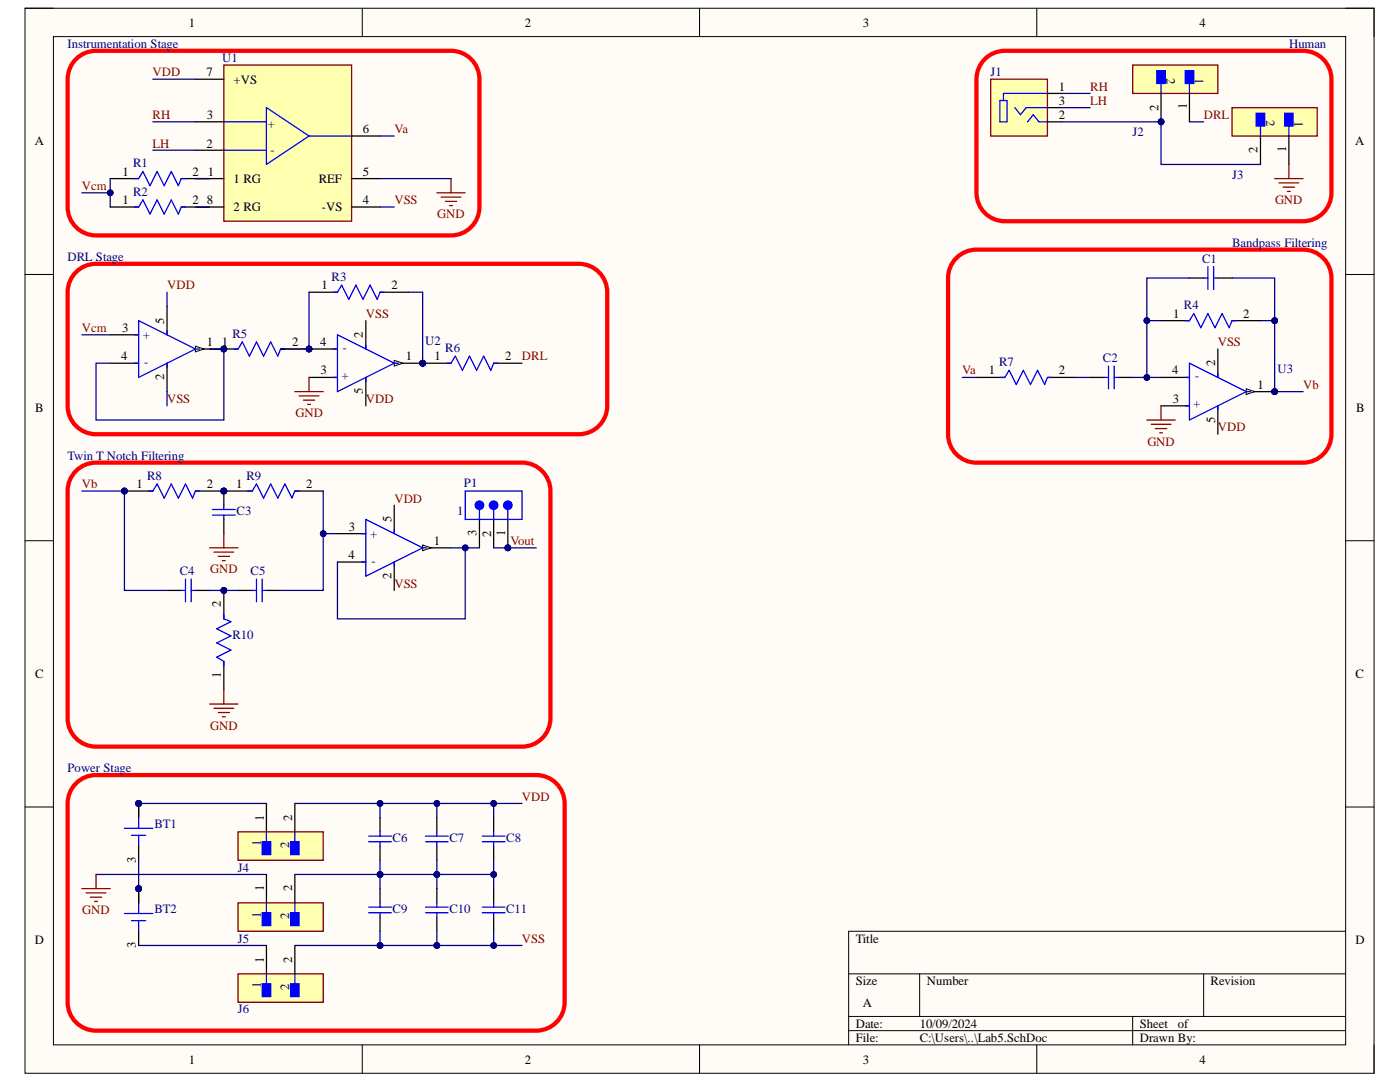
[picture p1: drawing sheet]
<svg xmlns="http://www.w3.org/2000/svg" width="279mm" height="216mm" viewBox="0 0 279 216" stroke-linecap="round" stroke-linejoin="round" font-family="sans-serif">
<defs><g id="words">
<g font-size="2.5">
<text x="37.7" y="5.3">1</text>
<text x="104.8" y="5.3">2</text>
<text x="172.2" y="5.3">3</text>
<text x="239.4" y="5.3">4</text>
<text x="41.2" y="15.2">7</text>
<text x="46.6" y="16.7">+VS</text>
<text x="41.3" y="23.8">3</text>
<text x="211.3" y="18.1">1</text>
<text x="211.3" y="20.9">3</text>
<text x="211.3" y="23.8">2</text>
<text x="231.2" y="22.1" transform="rotate(-90 231.2 22.1)">2</text>
<text x="236.9" y="21.8" transform="rotate(-90 236.9 21.8)">1</text>
<text x="6.9" y="29">A</text>
<text x="41.2" y="29.5">2</text>
<text x="72.4" y="26.6">6</text>
<text x="270.5" y="29">A</text>
<text x="24.5" y="35.1">1</text>
<text x="38.4" y="35.1">2</text>
<text x="41.5" y="35.1">1</text>
<text x="72.4" y="35.1">5</text>
<text x="251" y="30.6" transform="rotate(-90 251 30.6)">2</text>
<text x="256.7" y="30.4" transform="rotate(-90 256.7 30.4)">1</text>
<text x="24.5" y="40.8">1</text>
<text x="38.4" y="40.8">2</text>
<text x="41.3" y="40.8">8</text>
<text x="46.6" y="36.5">1 RG</text>
<text x="63.6" y="36.5">REF</text>
<text x="72.4" y="40.8">4</text>
<text x="46.6" y="42.1">2 RG</text>
<text x="64.2" y="42.1">-VS</text>
<text x="64.1" y="57.7">1</text>
<text x="78.1" y="57.7">2</text>
<text x="32.7" y="64.6" transform="rotate(-90 32.7 64.6)">5</text>
<text x="234.2" y="63.4">1</text>
<text x="248.1" y="63.4">2</text>
<text x="24.2" y="71.9">4</text>
<text x="24.4" y="66.3">3</text>
<text x="41.3" y="69">1</text>
<text x="44.3" y="69">1</text>
<text x="58.3" y="69">2</text>
<text x="63.9" y="69">4</text>
<text x="72.4" y="67.4" transform="rotate(-90 72.4 67.4)">2</text>
<text x="81" y="71.9">1</text>
<text x="86.7" y="71.9">1</text>
<text x="100.8" y="71.9">2</text>
<text x="32.7" y="75.9" transform="rotate(-90 32.7 75.9)">2</text>
<text x="64" y="74.7">3</text>
<text x="197.3" y="74.7">1</text>
<text x="211.3" y="74.7">2</text>
<text x="233.9" y="74.7">4</text>
<text x="242.5" y="73" transform="rotate(-90 242.5 73)">2</text>
<text x="251" y="77.6">1</text>
<text x="7" y="82.2">B</text>
<text x="72.4" y="78.7" transform="rotate(-90 72.4 78.7)">5</text>
<text x="234.1" y="80.4">3</text>
<text x="270.6" y="82.2">B</text>
<text x="242.5" y="84.4" transform="rotate(-90 242.5 84.4)">5</text>
<text x="27.2" y="97.4">1</text>
<text x="41.3" y="97.4">2</text>
<text x="47.1" y="97.4">1</text>
<text x="61.1" y="97.4">2</text>
<text x="69.6" y="105.9">3</text>
<text x="78.1" y="104.2" transform="rotate(-90 78.1 104.2)">5</text>
<text x="95.1" y="107" transform="rotate(-90 95.1 107)">3</text>
<text x="98" y="107.1" transform="rotate(-90 98 107.1)">2</text>
<text x="100.8" y="106.9" transform="rotate(-90 100.8 106.9)">1</text>
<text x="69.6" y="111.6">4</text>
<text x="86.6" y="108.7">1</text>
<text x="78.1" y="115.6" transform="rotate(-90 78.1 115.6)">2</text>
<text x="44.1" y="121.2" transform="rotate(-90 44.1 121.2)">2</text>
<text x="7" y="135.3">C</text>
<text x="44.1" y="135.2" transform="rotate(-90 44.1 135.2)">1</text>
<text x="270.5" y="135.3">C</text>
<text x="52.6" y="163.7" transform="rotate(-90 52.6 163.7)">1</text>
<text x="58.3" y="163.7" transform="rotate(-90 58.3 163.7)">2</text>
<text x="27.1" y="172.2" transform="rotate(-90 27.1 172.2)">3</text>
<text x="52.6" y="177.9" transform="rotate(-90 52.6 177.9)">1</text>
<text x="58.3" y="177.9" transform="rotate(-90 58.3 177.9)">2</text>
<text x="6.9" y="188.4">D</text>
<text x="27.1" y="189.1" transform="rotate(-90 27.1 189.1)">3</text>
<text x="170.8" y="188.1">Title</text>
<text x="270.5" y="188.4">D</text>
<text x="52.6" y="192.1" transform="rotate(-90 52.6 192.1)">1</text>
<text x="58.3" y="192.1" transform="rotate(-90 58.3 192.1)">2</text>
<text x="170.8" y="196.6">Size</text>
<text x="185" y="196.6">Number</text>
<text x="241.6" y="196.6">Revision</text>
<text x="172.2" y="200.9">A</text>
<text x="170.8" y="205.1">Date:</text>
<text x="170.8" y="207.9">File:</text>
<text x="183.5" y="205.1">10/09/2024</text>
<text x="183.5" y="207.9">C:\Users\..\Lab5.SchDoc</text>
<text x="227.5" y="205.1">Sheet</text>
<text x="227.5" y="207.9">Drawn By:</text>
<text x="235.1" y="205.1">of</text>
<text x="37.7" y="212.2">1</text>
<text x="104.8" y="212.2">2</text>
<text x="172.2" y="212.2">3</text>
<text x="239.4" y="212.2">4</text>
</g>
<g font-size="2.5" fill="#000080">
<text x="13.5" y="9.6">Instrumentation Stage</text>
<text x="257.3" y="9.6">Human</text>
<text x="44.3" y="12.4">U1</text>
<text x="197.7" y="15.2">J1</text>
<text x="232.8" y="15.5" transform="rotate(90 232.8 15.5)">2</text>
<text x="238.5" y="15.7" transform="rotate(90 238.5 15.7)">1</text>
<text x="252.7" y="24" transform="rotate(90 252.7 24)">2</text>
<text x="53.5" y="25.5">+</text>
<text x="226" y="27.2">J2</text>
<text x="258.4" y="24.2" transform="rotate(90 258.4 24.2)">1</text>
<text x="26.6" y="33.3">R1</text>
<text x="54" y="30.8">-</text>
<text x="245.9" y="35.6">J3</text>
<text x="26.6" y="39">R2</text>
<text x="13.5" y="52">DRL Stage</text>
<text x="239.9" y="52.4">C1</text>
<text x="245.9" y="49.3">Bandpass Filtering</text>
<text x="66.2" y="56">R3</text>
<text x="236.3" y="61.7">R4</text>
<text x="28.5" y="67.7">+</text>
<text x="46.4" y="67.4">R5</text>
<text x="69.2" y="69" transform="rotate(-180 69.2 69)">-</text>
<text x="84.9" y="68.8">U2</text>
<text x="88.9" y="70.2">R6</text>
<text x="28.8" y="73">-</text>
<text x="69.6" y="74.4" transform="rotate(-180 69.6 74.4)">+</text>
<text x="199.4" y="73">R7</text>
<text x="220.1" y="72.2">C2</text>
<text x="239.3" y="74.7" transform="rotate(-180 239.3 74.7)">-</text>
<text x="255" y="74.5">U3</text>
<text x="239.6" y="80" transform="rotate(-180 239.6 80)">+</text>
<text x="13.5" y="91.7">Twin T Notch Filtering</text>
<text x="29.4" y="95.7">R8</text>
<text x="49.2" y="95.7">R9</text>
<text x="92.6" y="97.1">P1</text>
<text x="47.2" y="102.8">C3</text>
<text x="73.9" y="107.4">+</text>
<text x="91.2" y="102.8">1</text>
<text x="74.1" y="112.7">-</text>
<text x="35.9" y="114.7">C4</text>
<text x="50" y="114.7">C5</text>
<text x="46.4" y="127.4">R10</text>
<text x="13.5" y="154.1">Power Stage</text>
<text x="30.8" y="165.2">BT1</text>
<text x="78.4" y="168">C6</text>
<text x="89.7" y="168">C7</text>
<text x="101" y="168">C8</text>
<text x="47.5" y="174">J4</text>
<text x="52" y="168.9" transform="rotate(-90 52 168.9)">1</text>
<text x="57.7" y="169.1" transform="rotate(-90 57.7 169.1)">2</text>
<text x="30.8" y="182.2">BT2</text>
<text x="52" y="183.1" transform="rotate(-90 52 183.1)">1</text>
<text x="57.7" y="183.3" transform="rotate(-90 57.7 183.3)">2</text>
<text x="78.4" y="182.2">C9</text>
<text x="89.7" y="182.2">C10</text>
<text x="101" y="182.2">C11</text>
<text x="47.5" y="188.1">J5</text>
<text x="52" y="197.2" transform="rotate(-90 52 197.2)">1</text>
<text x="57.7" y="197.5" transform="rotate(-90 57.7 197.5)">2</text>
<text x="47.5" y="202.2">J6</text>
</g>
<g font-size="2.5" fill="#800000">
<text x="30.5" y="15.2">VDD</text>
<text x="30.5" y="23.8">RH</text>
<text x="217.6" y="18.1">RH</text>
<text x="217.6" y="20.9">LH</text>
<text x="240.2" y="23.8">DRL</text>
<text x="30.5" y="29.5">LH</text>
<text x="78.7" y="26.6">Va</text>
<text x="16.3" y="37.9">Vcm</text>
<text x="78.7" y="40.8">VSS</text>
<text x="254.5" y="40.8">GND</text>
<text x="87.2" y="43.6">GND</text>
<text x="33.3" y="57.7">VDD</text>
<text x="73" y="63.4">VSS</text>
<text x="16.3" y="66.3">Vcm</text>
<text x="104.2" y="71.9">DRL</text>
<text x="243" y="69">VSS</text>
<text x="192" y="74.7">Va</text>
<text x="260" y="77.6">Vb</text>
<text x="33.3" y="80.4">VSS</text>
<text x="59" y="83.3">GND</text>
<text x="73" y="80.4">VDD</text>
<text x="229" y="88.9">GND</text>
<text x="243" y="86.1">VDD</text>
<text x="16.3" y="97.4">Vb</text>
<text x="78.7" y="100.3">VDD</text>
<text x="101.9" y="108.7">Vout</text>
<text x="42" y="114.4">GND</text>
<text x="78.7" y="117.3">VSS</text>
<text x="42" y="145.6">GND</text>
<text x="104.2" y="159.8">VDD</text>
<text x="16.4" y="182.4">GND</text>
<text x="104.2" y="188.1">VSS</text>
</g>
</g></defs>
<path d="M5 1.6h269.2v212.6h-269.2z" fill-rule="evenodd" fill="#fffcf8"/>
<path d="M5 1.6h269.2v212.6h-269.2z" fill="none" stroke="#000" stroke-width=".2"/>
<path d="M10.7 7.3h257.9v201.2h-257.9z" fill-rule="evenodd" fill="#fffcf8"/>
<g fill="none" stroke="#000" stroke-width=".2">
<path d="M5 1.6h5.7M10.7 7.3h257.9v201.2h-257.9zM72.3 1.6v5.7M139.6 1.6v5.7M206.9 1.6v5.7M268.6 1.6h5.6v5.7M5 54.8h5.7M268.6 54.8h5.6M5 107.9h5.7M268.6 107.9h5.6M5 161h5.7M268.6 161h5.6"/>
<path d="M169.4 194.3h99.2M183.5 194.3v8.5M240.2 194.3v8.5M268.6 185.8h-99.2v22.7M72.3 208.5v5.7M139.6 208.5v5.7M169.4 202.8h99.2M169.4 205.7h99.2M206.9 208.5v5.7M226.1 202.8v5.7M274.2 208.5v5.7"/>
</g>
<path d="M197.7 15.8h11.3v11.3h-11.3z" fill-rule="evenodd" fill="#ffffb0"/>
<path d="M197.7 15.8h11.3v11.3h-11.3z" fill="none" stroke="#800000" stroke-width=".25"/>
<path d="M209 18.6h-8.7v1.5M199.6 20.1h1.4v4.2h-1.4zM202.5 21.5l1.2 1.4 1.1-1.4h4.2M205.1 24.3l1.1-1.4 1.1 1.4h1.7" fill="none" stroke="#00f" stroke-width=".25"/>
<path d="M209 18.6h2.9M209 21.5h2.9M209 24.3h2.9" fill="none" stroke="#000" stroke-width=".25"/>
<circle cx="27.7" cy="160.3" r=".57" fill="#000080"/>
<circle cx="27.7" cy="160.3" r=".57" fill="none" stroke="#000080" stroke-width=".2"/>
<circle cx="27.7" cy="160.3" r=".57" fill="#000080"/>
<circle cx="27.7" cy="160.3" r=".57" fill="none" stroke="#000080" stroke-width=".2"/>
<path d="M24.8 165.3h5.7M26.2 166.7h2.9M27.7 163.1v2.2M27.7 166.7v2.1" fill="none" stroke="#00f" stroke-width=".25"/>
<path d="M27.7 160.3v2.8" fill="none" stroke="#000" stroke-width=".25"/>
<circle cx="27.7" cy="160.3" r=".57" fill="#000080"/>
<circle cx="27.7" cy="160.3" r=".57" fill="none" stroke="#000080" stroke-width=".2"/>
<path d="M27.7 160.3v2.8" fill="none" stroke="#000" stroke-width=".25"/>
<circle cx="27.7" cy="160.3" r=".57" fill="#000080"/>
<circle cx="27.7" cy="160.3" r=".57" fill="none" stroke="#000080" stroke-width=".2"/>
<path d="M27.7 168.8v2.9" fill="none" stroke="#000" stroke-width=".25"/>
<path d="M47.5 180.2h17v5.6h-17z" fill-rule="evenodd" fill="#ffffb0"/>
<path d="M47.5 180.2h17v5.6h-17z" fill="none" stroke="#800000" stroke-width=".25"/>
<path d="M52.3 182.1h1.7v2.6h-1.7z" fill-rule="evenodd" fill="#00f"/>
<path d="M52.3 182.1h1.7v2.6h-1.7zM53.2 180.2v1.9" fill="none" stroke="#00f" stroke-width=".25"/>
<path d="M58 182.1h1.7v2.6h-1.7z" fill-rule="evenodd" fill="#00f"/>
<path d="M58 182.1h1.7v2.6h-1.7zM58.8 180.2v1.9" fill="none" stroke="#00f" stroke-width=".25"/>
<path d="M53.2 174.5v5.7M58.8 174.5v5.7" fill="none" stroke="#000" stroke-width=".25"/>
<circle cx="27.7" cy="177.3" r=".57" fill="#000080"/>
<circle cx="27.7" cy="177.3" r=".57" fill="none" stroke="#000080" stroke-width=".2"/>
<circle cx="27.7" cy="177.3" r=".57" fill="#000080"/>
<circle cx="27.7" cy="177.3" r=".57" fill="none" stroke="#000080" stroke-width=".2"/>
<path d="M24.8 182.3h5.7M26.3 183.7h2.8M27.7 180.2v2.1M27.7 183.7v2.1" fill="none" stroke="#00f" stroke-width=".25"/>
<path d="M27.7 177.3v2.9" fill="none" stroke="#000" stroke-width=".25"/>
<circle cx="27.7" cy="177.3" r=".57" fill="#000080"/>
<circle cx="27.7" cy="177.3" r=".57" fill="none" stroke="#000080" stroke-width=".2"/>
<path d="M27.7 177.3v2.9" fill="none" stroke="#000" stroke-width=".25"/>
<circle cx="27.7" cy="177.3" r=".57" fill="#000080"/>
<circle cx="27.7" cy="177.3" r=".57" fill="none" stroke="#000080" stroke-width=".2"/>
<path d="M27.7 185.8v2.9" fill="none" stroke="#000" stroke-width=".25"/>
<circle cx="44.7" cy="69.6" r=".57" fill="#000080"/>
<circle cx="44.7" cy="69.6" r=".57" fill="none" stroke="#000080" stroke-width=".2"/>
<path d="M22 66.8h5.7M22 72.5h5.7M39 69.6h5.7" fill="none" stroke="#000" stroke-width=".25"/>
<path d="M39 69.1l1.7 .5-1.7 .6z" fill="#f8fcff"/>
<path d="M39 69.1l1.7 .5-1.7 .6z" fill="none" stroke="#000" stroke-width=".2"/>
<circle cx="44.7" cy="69.6" r=".57" fill="#000080"/>
<circle cx="44.7" cy="69.6" r=".57" fill="none" stroke="#000080" stroke-width=".2"/>
<path d="M33.3 61.1v5.7M33.3 72.5v5.6" fill="none" stroke="#000" stroke-width=".25"/>
<path d="M26.8 66.8h.9M26.8 72.5h.9M27.7 64l11.3 5.6-11.3 5.7zM33.3 66v.8M33.3 72.5v.8M39 69.6h.9" fill="none" stroke="#00f" stroke-width=".25"/>
<path d="M44.7 13h25.5v31.1h-25.5z" fill-rule="evenodd" fill="#ffffb0"/>
<path d="M44.7 13h25.5v31.1h-25.5zM16.3 177.3h5.7M17.2 178.2h4M18 179h2.3M18.9 179.9h.6M19.2 174.5v2.8" fill="none" stroke="#800000" stroke-width=".25"/>
<path d="M44.7 24.3h8.5M44.7 30h8.5M53.2 21.5l8.5 5.6-8.5 5.7zM61.7 27.1h8.5M199.7 75.3h.8l.9-1.4 1.4 2.8 1.4-2.8 1.4 2.8 1.5-2.8 1.4 2.8 .5-1.4h.9M220.4 75.3h.8M221.2 73v4.6M222.4 75.3h.8M222.4 73v4.6" fill="none" stroke="#00f" stroke-width=".25"/>
<path d="M39 15.8h5.7M39 24.3h5.7M39 30h5.7M39 35.6h5.7M70.2 27.1h5.6M70.2 35.6h5.6M39 41.3h5.7M70.2 41.3h5.6M194.9 75.3h5.6M209 75.3h5.7M217.5 75.3h2.9M223.2 75.3h2.9" fill="none" stroke="#000" stroke-width=".25"/>
<path d="M47.5 166h17v5.7h-17z" fill-rule="evenodd" fill="#ffffb0"/>
<path d="M47.5 166h17v5.7h-17z" fill="none" stroke="#800000" stroke-width=".25"/>
<path d="M52.3 168h1.7v2.5h-1.7z" fill-rule="evenodd" fill="#00f"/>
<path d="M52.3 168h1.7v2.5h-1.7zM53.2 166v2" fill="none" stroke="#00f" stroke-width=".25"/>
<path d="M58 168h1.7v2.5h-1.7z" fill-rule="evenodd" fill="#00f"/>
<path d="M58 168h1.7v2.5h-1.7zM58.8 166v2" fill="none" stroke="#00f" stroke-width=".25"/>
<path d="M53.2 160.3v5.7M58.8 160.3v5.7" fill="none" stroke="#000" stroke-width=".25"/>
<path d="M47.5 194.3h17v5.7h-17z" fill-rule="evenodd" fill="#ffffb0"/>
<path d="M47.5 194.3h17v5.7h-17z" fill="none" stroke="#800000" stroke-width=".25"/>
<path d="M52.3 196.3h1.7v2.6h-1.7z" fill-rule="evenodd" fill="#00f"/>
<path d="M52.3 196.3h1.7v2.6h-1.7zM53.2 194.3v2" fill="none" stroke="#00f" stroke-width=".25"/>
<path d="M58 196.3h1.7v2.6h-1.7z" fill-rule="evenodd" fill="#00f"/>
<g fill="none" stroke="#00f" stroke-width=".25">
<path d="M73.6 166.8h4.5M73.6 168h4.5M75.8 166v.8M75.8 168v.8M84.9 166.8h4.5M84.9 168h4.5M87.2 166v.8M87.2 168v.8M96.2 166.8h4.6M96.2 168h4.6M98.5 166v.8M98.5 168v.8"/>
<path d="M58 196.3h1.7v2.6h-1.7zM58.8 194.3v2M73.6 181h4.5M73.6 182.1h4.5M75.8 180.2v.8M75.8 182.1v.9M84.9 181h4.5M84.9 182.1h4.5M87.2 180.2v.8M87.2 182.1v.9M96.2 181h4.6M96.2 182.1h4.6"/>
<path d="M98.5 180.2v.8M98.5 182.1v.9"/>
</g>
<g fill="none" stroke="#000" stroke-width=".25">
<path d="M75.8 163.1v2.9M75.8 168.8v2.9M75.8 177.3v2.9M87.2 163.1v2.9M87.2 168.8v2.9M87.2 177.3v2.9M98.5 163.1v2.9M98.5 168.8v2.9M98.5 177.3v2.9M53.2 188.7v5.6M58.8 188.7v5.6M75.8 183v2.8"/>
<path d="M87.2 183v2.8M98.5 183v2.8"/>
</g>
<path d="M15.2 11.8a5.7 5.7 0 0 1 4-1.7h70.8a5.7 5.7 0 0 1 5.7 5.7v25.5a5.7 5.7 0 0 1-5.7 5.7h-70.8a5.7 5.7 0 0 1-5.7-5.7v-25.5a5.6 5.6 0 0 1 1.7-4zM15.2 156.3a5.7 5.7 0 0 1 4-1.6h87.8a5.7 5.7 0 0 1 5.7 5.6v39.7a5.7 5.7 0 0 1-5.7 5.7h-87.8a5.7 5.7 0 0 1-5.7-5.7v-39.7a5.6 5.6 0 0 1 1.7-4z" fill="none" stroke="#f00" stroke-width=".85"/>
<path d="M87.2 38.5h5.6M88 39.3h4M90 35.6v2.9M88.9 40.2h2.2M89.7 41h.6" fill="none" stroke="#800000" stroke-width=".25"/>
<circle cx="61.7" cy="69.6" r=".57" fill="#000080"/>
<circle cx="61.7" cy="69.6" r=".57" fill="none" stroke="#000080" stroke-width=".2"/>
<circle cx="84.3" cy="72.5" r=".57" fill="#000080"/>
<circle cx="84.3" cy="72.5" r=".57" fill="none" stroke="#000080" stroke-width=".2"/>
<path d="M61.7 75.3h5.6M61.7 69.6h5.6" fill="none" stroke="#000" stroke-width=".25"/>
<circle cx="61.7" cy="69.6" r=".57" fill="#000080"/>
<circle cx="61.7" cy="69.6" r=".57" fill="none" stroke="#000080" stroke-width=".2"/>
<path d="M78.7 72.5h5.6" fill="none" stroke="#000" stroke-width=".25"/>
<path d="M78.7 71.9l1.7 .6-1.7 .5z" fill="#f8fcff"/>
<path d="M78.7 71.9l1.7 .6-1.7 .5z" fill="none" stroke="#000" stroke-width=".2"/>
<circle cx="84.3" cy="72.5" r=".57" fill="#000080"/>
<circle cx="84.3" cy="72.5" r=".57" fill="none" stroke="#000080" stroke-width=".2"/>
<path d="M73 64v5.6M73 75.3v5.7" fill="none" stroke="#000" stroke-width=".25"/>
<path d="M66.5 75.3h.8M66.5 69.6h.8M67.3 66.8l11.4 5.7-11.4 5.6zM73 68.8v.8M73 75.3v.9M78.7 72.5h.8" fill="none" stroke="#00f" stroke-width=".25"/>
<circle cx="61.7" cy="69.6" r=".57" fill="#000080"/>
<circle cx="61.7" cy="69.6" r=".57" fill="none" stroke="#000080" stroke-width=".2"/>
<path d="M41.8 69.6h5.7M56 69.6h5.7" fill="none" stroke="#000" stroke-width=".25"/>
<circle cx="61.7" cy="69.6" r=".57" fill="#000080"/>
<circle cx="61.7" cy="69.6" r=".57" fill="none" stroke="#000080" stroke-width=".2"/>
<path d="M66.5 58.3h.8l.9-1.4 1.4 2.8 1.4-2.8 1.4 2.8 1.5-2.8 1.4 2.8 .5-1.4h.9M46.7 69.6h.8l.9-1.4 1.4 2.9 1.4-2.9 1.4 2.9 1.4-2.9 1.4 2.9 .6-1.5h.9" fill="none" stroke="#00f" stroke-width=".25"/>
<path d="M58.8 78.1h5.7M59.7 79h4M60.5 79.8h2.3M61.7 75.3v2.8M61.4 80.7h.6" fill="none" stroke="#800000" stroke-width=".25"/>
<path d="M61.7 58.3h5.6M75.8 58.3h5.7" fill="none" stroke="#000" stroke-width=".25"/>
<circle cx="84.3" cy="72.5" r=".57" fill="#000080"/>
<circle cx="84.3" cy="72.5" r=".57" fill="none" stroke="#000080" stroke-width=".2"/>
<path d="M84.3 72.5h5.7" fill="none" stroke="#000" stroke-width=".25"/>
<circle cx="84.3" cy="72.5" r=".57" fill="#000080"/>
<circle cx="84.3" cy="72.5" r=".57" fill="none" stroke="#000080" stroke-width=".2"/>
<path d="M22 35.6h5.7M36.2 35.6h5.6M22 41.3h5.7M36.2 41.3h5.6M98.5 72.5h5.7" fill="none" stroke="#000" stroke-width=".25"/>
<path d="M26.8 35.6h.9l.8-1.4 1.4 2.9 1.5-2.9 1.4 2.9 1.4-2.9 1.4 2.9 .6-1.5h.8M26.8 41.3h.9l.8-1.4 1.4 2.8 1.5-2.8 1.4 2.8 1.4-2.8 1.4 2.8 .6-1.4h.8M89.2 72.5h.8l.9-1.4 1.4 2.8 1.4-2.8 1.4 2.8 1.4-2.8 1.4 2.8 .6-1.4h.9" fill="none" stroke="#00f" stroke-width=".25"/>
<path d="M15.2 54.3a5.7 5.7 0 0 1 4-1.7h96.3a5.7 5.7 0 0 1 5.7 5.7v22.7a5.7 5.7 0 0 1-5.7 5.6h-96.3a5.7 5.7 0 0 1-5.7-5.6v-22.7a5.6 5.6 0 0 1 1.7-4zM15.2 94a5.7 5.7 0 0 1 4-1.7h85a5.7 5.7 0 0 1 5.7 5.7v45.3a5.7 5.7 0 0 1-5.7 5.7h-85a5.7 5.7 0 0 1-5.7-5.7v-45.3a5.6 5.6 0 0 1 1.7-4z" fill="none" stroke="#f00" stroke-width=".85"/>
<circle cx="101.3" cy="109.3" r=".57" fill="#000080"/>
<circle cx="101.3" cy="109.3" r=".57" fill="none" stroke="#000080" stroke-width=".2"/>
<path d="M98.5 103.6v5.7M101.3 103.6v5.7" fill="none" stroke="#000" stroke-width=".25"/>
<circle cx="101.3" cy="109.3" r=".57" fill="#000080"/>
<circle cx="101.3" cy="109.3" r=".57" fill="none" stroke="#000080" stroke-width=".2"/>
<path d="M95.7 103.6v5.7" fill="none" stroke="#000" stroke-width=".25"/>
<path d="M92.8 98h11.4v5.6h-11.4zM98.5 101.7v1.9" fill="none" stroke="#00f" stroke-width=".25"/>
<circle cx="98.5" cy="100.8" r=".85" fill="#00f"/>
<g fill="none" stroke="#00f" stroke-width=".25">
<path d="M101.3 101.7v1.9"/>
<circle cx="98.5" cy="100.8" r=".85"/>
</g>
<circle cx="101.3" cy="100.8" r=".85" fill="#00f"/>
<g fill="none" stroke="#00f" stroke-width=".25">
<path d="M95.7 101.7v1.9"/>
<circle cx="101.3" cy="100.8" r=".85"/>
</g>
<circle cx="95.7" cy="100.8" r=".85" fill="#00f"/>
<circle cx="95.7" cy="100.8" r=".85" fill="none" stroke="#00f" stroke-width=".25"/>
<path d="M67.3 106.5h5.7M67.3 112.1h5.7M84.3 109.3h5.7" fill="none" stroke="#000" stroke-width=".25"/>
<path d="M84.3 108.7l1.7 .6-1.7 .6z" fill="#f8fcff"/>
<path d="M84.3 108.7l1.7 .6-1.7 .6z" fill="none" stroke="#000" stroke-width=".2"/>
<path d="M78.7 100.8v5.7M78.7 112.1v5.7" fill="none" stroke="#000" stroke-width=".25"/>
<path d="M72.2 106.5h.8M72.2 112.1h.8M73 103.6l11.3 5.7-11.3 5.7zM78.7 105.6v.9M78.7 112.1v.9M84.3 109.3h.9" fill="none" stroke="#00f" stroke-width=".25"/>
<circle cx="24.8" cy="98" r=".57" fill="#000080"/>
<circle cx="24.8" cy="98" r=".57" fill="none" stroke="#000080" stroke-width=".2"/>
<circle cx="44.7" cy="98" r=".57" fill="#000080"/>
<circle cx="44.7" cy="98" r=".57" fill="none" stroke="#000080" stroke-width=".2"/>
<path d="M24.8 98h5.7" fill="none" stroke="#000" stroke-width=".25"/>
<circle cx="24.8" cy="98" r=".57" fill="#000080"/>
<circle cx="24.8" cy="98" r=".57" fill="none" stroke="#000080" stroke-width=".2"/>
<path d="M39 98h5.7" fill="none" stroke="#000" stroke-width=".25"/>
<circle cx="44.7" cy="98" r=".57" fill="#000080"/>
<circle cx="44.7" cy="98" r=".57" fill="none" stroke="#000080" stroke-width=".2"/>
<path d="M29.6 98h.9l.9-1.4 1.4 2.8 1.4-2.8 1.4 2.8 1.4-2.8 1.4 2.8 .6-1.4h.9" fill="none" stroke="#00f" stroke-width=".25"/>
<circle cx="44.7" cy="98" r=".57" fill="#000080"/>
<circle cx="44.7" cy="98" r=".57" fill="none" stroke="#000080" stroke-width=".2"/>
<path d="M44.7 98h5.6" fill="none" stroke="#000" stroke-width=".25"/>
<circle cx="44.7" cy="98" r=".57" fill="#000080"/>
<circle cx="44.7" cy="98" r=".57" fill="none" stroke="#000080" stroke-width=".2"/>
<path d="M58.8 98h5.7" fill="none" stroke="#000" stroke-width=".25"/>
<path d="M49.5 98h.8l.9-1.4 1.4 2.8 1.4-2.8 1.4 2.8 1.5-2.8 1.4 2.8 .5-1.4h.9" fill="none" stroke="#00f" stroke-width=".25"/>
<circle cx="44.7" cy="117.8" r=".57" fill="#000080"/>
<circle cx="44.7" cy="117.8" r=".57" fill="none" stroke="#000080" stroke-width=".2"/>
<path d="M44.7 117.8v5.7M44.7 132v5.6" fill="none" stroke="#000" stroke-width=".25"/>
<circle cx="44.7" cy="117.8" r=".57" fill="#000080"/>
<circle cx="44.7" cy="117.8" r=".57" fill="none" stroke="#000080" stroke-width=".2"/>
<path d="M36.2 117.8h.8M37 115.5v4.6M38.2 115.5v4.6M38.2 117.8h.8M50.3 117.8h.9M51.2 115.5v4.6M52.3 117.8h.9M52.3 115.5v4.6M44.7 122.6v.9l1.4 .5-2.8 1.5 2.8 1.4-2.8 1.4 2.8 1.4-2.8 1.4 1.4 .9v.8" fill="none" stroke="#00f" stroke-width=".25"/>
<path d="M33.3 117.8h2.9M39 117.8h2.8M47.5 117.8h2.8M53.2 117.8h2.8" fill="none" stroke="#000" stroke-width=".25"/>
<circle cx="44.7" cy="98" r=".57" fill="#000080"/>
<circle cx="44.7" cy="98" r=".57" fill="none" stroke="#000080" stroke-width=".2"/>
<path d="M44.7 98v2.8M44.7 103.6v2.9" fill="none" stroke="#000" stroke-width=".25"/>
<circle cx="44.7" cy="98" r=".57" fill="#000080"/>
<circle cx="44.7" cy="98" r=".57" fill="none" stroke="#000080" stroke-width=".2"/>
<path d="M42.4 101.7h4.5M42.4 102.8h4.5M44.7 100.8v.9M44.7 102.8v.8" fill="none" stroke="#00f" stroke-width=".25"/>
<path d="M41.8 109.3h5.7M42.7 110.2h4M43.5 111h2.3M44.4 111.9h.6M44.7 106.5v2.8M44.7 137.6v2.9M41.8 140.5h5.7M42.7 141.3h4M43.5 142.2h2.3M44.4 143h.6" fill="none" stroke="#800000" stroke-width=".25"/>
<path d="M196.5 11.8a5.6 5.6 0 0 1 4-1.7h59.6a5.7 5.7 0 0 1 5.6 5.7v22.7a5.7 5.7 0 0 1-5.6 5.6h-59.6a5.7 5.7 0 0 1-5.6-5.6v-22.7a5.7 5.7 0 0 1 1.6-4zM190.9 51.5a5.7 5.7 0 0 1 4-1.7h65.2a5.7 5.7 0 0 1 5.6 5.7v31.1a5.7 5.7 0 0 1-5.6 5.7h-65.2a5.7 5.7 0 0 1-5.7-5.7v-31.1a5.6 5.6 0 0 1 1.7-4z" fill="none" stroke="#f00" stroke-width=".85"/>
<circle cx="254.4" cy="78.2" r=".57" fill="#000080"/>
<circle cx="254.4" cy="78.2" r=".57" fill="none" stroke="#000080" stroke-width=".2"/>
<path d="M231.7 75.3h5.7M248.7 78.1h5.7M231.7 81h5.7" fill="none" stroke="#000" stroke-width=".25"/>
<path d="M248.7 77.6l1.7 .5-1.7 .6z" fill="#f8fcff"/>
<path d="M248.7 77.6l1.7 .5-1.7 .6z" fill="none" stroke="#000" stroke-width=".2"/>
<circle cx="254.4" cy="78.2" r=".57" fill="#000080"/>
<circle cx="254.4" cy="78.2" r=".57" fill="none" stroke="#000080" stroke-width=".2"/>
<path d="M237.4 55.5h2.8M243 55.5h2.9M231.7 64h5.7M243 69.6v5.7M245.9 64h5.7M243 81v5.6" fill="none" stroke="#000" stroke-width=".25"/>
<path d="M240.2 55.5h.9M241.1 53.2v4.5M242.2 53.2v4.5M242.2 55.5h.8M236.5 75.3h.9M236.5 64h.9l.8-1.4 1.5 2.8 1.4-2.8 1.4 2.8 1.4-2.8 1.4 2.8 .6-1.4h.8M237.4 72.5l11.3 5.6-11.3 5.7zM243 74.5v.8M248.7 78.1h.9M236.5 81h.9M243 81v.8" fill="none" stroke="#00f" stroke-width=".25"/>
<path d="M228.9 83.8h5.6M229.7 84.7h4M230.6 85.5h2.3M231.4 86.4h.6M231.7 81v2.8" fill="none" stroke="#800000" stroke-width=".25"/>
<circle cx="231.7" cy="24.3" r=".57" fill="#000080"/>
<circle cx="231.7" cy="24.3" r=".57" fill="none" stroke="#000080" stroke-width=".2"/>
<path d="M226.1 13h16.9v5.6h-16.9z" fill-rule="evenodd" fill="#ffffb0"/>
<path d="M226.1 13h16.9v5.6h-16.9z" fill="none" stroke="#800000" stroke-width=".25"/>
<path d="M236.5 14.1h1.7v2.6h-1.7z" fill-rule="evenodd" fill="#00f"/>
<path d="M236.5 14.1h1.7v2.6h-1.7zM237.4 16.7v1.9" fill="none" stroke="#00f" stroke-width=".25"/>
<path d="M230.9 14.1h1.7v2.6h-1.7z" fill-rule="evenodd" fill="#00f"/>
<path d="M230.9 14.1h1.7v2.6h-1.7zM231.7 16.7v1.9" fill="none" stroke="#00f" stroke-width=".25"/>
<path d="M231.7 18.6v5.7M237.4 18.6v5.7" fill="none" stroke="#000" stroke-width=".25"/>
<circle cx="231.7" cy="24.3" r=".57" fill="#000080"/>
<circle cx="231.7" cy="24.3" r=".57" fill="none" stroke="#000080" stroke-width=".2"/>
<path d="M245.9 21.5h17v5.6h-17z" fill-rule="evenodd" fill="#ffffb0"/>
<path d="M245.9 21.5h17v5.6h-17z" fill="none" stroke="#800000" stroke-width=".25"/>
<path d="M256.4 22.6h1.7v2.6h-1.7z" fill-rule="evenodd" fill="#00f"/>
<path d="M256.4 22.6h1.7v2.6h-1.7zM257.2 25.2v1.9" fill="none" stroke="#00f" stroke-width=".25"/>
<path d="M250.7 22.6h1.7v2.6h-1.7z" fill-rule="evenodd" fill="#00f"/>
<path d="M250.7 22.6h1.7v2.6h-1.7zM251.6 25.2v1.9" fill="none" stroke="#00f" stroke-width=".25"/>
<path d="M251.6 27.1v5.7M257.2 27.1v5.7" fill="none" stroke="#000" stroke-width=".25"/>
<path d="M254.4 35.6h5.7M255.2 36.5h4M256.1 37.3h2.3M256.9 38.2h.6M257.2 32.8v2.8" fill="none" stroke="#800000" stroke-width=".25"/>
<path d="M87.2 171.7v5.6M27.7 188.7h25.5" fill="none" stroke="#000080" stroke-width=".25"/>
<circle cx="87.2" cy="174.5" r=".57" fill="#000080"/>
<circle cx="87.2" cy="174.5" r=".57" fill="none" stroke="#000080" stroke-width=".2"/>
<path d="M75.8 174.5h11.4" fill="none" stroke="#000080" stroke-width=".25"/>
<circle cx="75.8" cy="174.5" r=".57" fill="#000080"/>
<circle cx="75.8" cy="174.5" r=".57" fill="none" stroke="#000080" stroke-width=".2"/>
<circle cx="87.2" cy="174.5" r=".57" fill="#000080"/>
<circle cx="87.2" cy="174.5" r=".57" fill="none" stroke="#000080" stroke-width=".2"/>
<path d="M27.7 171.7v5.6" fill="none" stroke="#000080" stroke-width=".25"/>
<circle cx="27.7" cy="177.3" r=".57" fill="#000080"/>
<circle cx="27.7" cy="177.3" r=".57" fill="none" stroke="#000080" stroke-width=".2"/>
<g fill="none" stroke="#000080" stroke-width=".25">
<path d="M30.5 15.8h8.5M30.5 24.3h8.5M30.5 30h8.5M39 35.6h2.8M75.8 35.6h14.2M75.8 27.1h2.9M33.3 58.3v2.8M39 41.3h2.8M75.8 41.3h2.9M16.3 66.8h5.7M33.3 78.1v2.9M44.7 69.6v14.2h-25.5v-11.3h2.8"/>
<path d="M19.2 174.5h34"/>
</g>
<circle cx="44.7" cy="69.6" r=".57" fill="#000080"/>
<circle cx="44.7" cy="69.6" r=".57" fill="none" stroke="#000080" stroke-width=".2"/>
<path d="M61.7 58.3v11.3h-5.7" fill="none" stroke="#000080" stroke-width=".25"/>
<circle cx="61.7" cy="69.6" r=".57" fill="#000080"/>
<circle cx="61.7" cy="69.6" r=".57" fill="none" stroke="#000080" stroke-width=".2"/>
<path d="M81.5 58.3h2.8v14.2" fill="none" stroke="#000080" stroke-width=".25"/>
<circle cx="84.3" cy="72.5" r=".57" fill="#000080"/>
<circle cx="84.3" cy="72.5" r=".57" fill="none" stroke="#000080" stroke-width=".2"/>
<path d="M41.8 69.6h2.9" fill="none" stroke="#000080" stroke-width=".25"/>
<circle cx="44.7" cy="69.6" r=".57" fill="#000080"/>
<circle cx="44.7" cy="69.6" r=".57" fill="none" stroke="#000080" stroke-width=".2"/>
<path d="M22 35.6v5.7" fill="none" stroke="#000080" stroke-width=".25"/>
<circle cx="22" cy="38.5" r=".57" fill="#000080"/>
<circle cx="22" cy="38.5" r=".57" fill="none" stroke="#000080" stroke-width=".2"/>
<path d="M16.3 38.5h5.7" fill="none" stroke="#000080" stroke-width=".25"/>
<circle cx="22" cy="38.5" r=".57" fill="#000080"/>
<circle cx="22" cy="38.5" r=".57" fill="none" stroke="#000080" stroke-width=".2"/>
<path d="M58.8 174.5h17" fill="none" stroke="#000080" stroke-width=".25"/>
<circle cx="75.8" cy="174.5" r=".57" fill="#000080"/>
<circle cx="75.8" cy="174.5" r=".57" fill="none" stroke="#000080" stroke-width=".2"/>
<path d="M75.8 171.7v5.6" fill="none" stroke="#000080" stroke-width=".25"/>
<circle cx="75.8" cy="174.5" r=".57" fill="#000080"/>
<circle cx="75.8" cy="174.5" r=".57" fill="none" stroke="#000080" stroke-width=".2"/>
<path d="M87.2 174.5h11.3" fill="none" stroke="#000080" stroke-width=".25"/>
<circle cx="87.2" cy="174.5" r=".57" fill="#000080"/>
<circle cx="87.2" cy="174.5" r=".57" fill="none" stroke="#000080" stroke-width=".2"/>
<circle cx="98.5" cy="174.5" r=".57" fill="#000080"/>
<circle cx="98.5" cy="174.5" r=".57" fill="none" stroke="#000080" stroke-width=".2"/>
<path d="M98.5 171.7v5.6" fill="none" stroke="#000080" stroke-width=".25"/>
<circle cx="98.5" cy="174.5" r=".57" fill="#000080"/>
<circle cx="98.5" cy="174.5" r=".57" fill="none" stroke="#000080" stroke-width=".2"/>
<path d="M87.2 160.3h17" fill="none" stroke="#000080" stroke-width=".25"/>
<circle cx="87.2" cy="160.3" r=".57" fill="#000080"/>
<circle cx="87.2" cy="160.3" r=".57" fill="none" stroke="#000080" stroke-width=".2"/>
<circle cx="98.5" cy="160.3" r=".57" fill="#000080"/>
<circle cx="98.5" cy="160.3" r=".57" fill="none" stroke="#000080" stroke-width=".2"/>
<path d="M98.5 160.3v2.8" fill="none" stroke="#000080" stroke-width=".25"/>
<circle cx="98.5" cy="160.3" r=".57" fill="#000080"/>
<circle cx="98.5" cy="160.3" r=".57" fill="none" stroke="#000080" stroke-width=".2"/>
<path d="M58.8 188.7h17" fill="none" stroke="#000080" stroke-width=".25"/>
<circle cx="75.8" cy="188.7" r=".57" fill="#000080"/>
<circle cx="75.8" cy="188.7" r=".57" fill="none" stroke="#000080" stroke-width=".2"/>
<path d="M87.2 188.7h17" fill="none" stroke="#000080" stroke-width=".25"/>
<circle cx="98.5" cy="188.7" r=".57" fill="#000080"/>
<circle cx="98.5" cy="188.7" r=".57" fill="none" stroke="#000080" stroke-width=".2"/>
<circle cx="87.2" cy="188.7" r=".57" fill="#000080"/>
<circle cx="87.2" cy="188.7" r=".57" fill="none" stroke="#000080" stroke-width=".2"/>
<path d="M75.8 188.7h11.4" fill="none" stroke="#000080" stroke-width=".25"/>
<circle cx="87.2" cy="188.7" r=".57" fill="#000080"/>
<circle cx="87.2" cy="188.7" r=".57" fill="none" stroke="#000080" stroke-width=".2"/>
<circle cx="75.8" cy="188.7" r=".57" fill="#000080"/>
<circle cx="75.8" cy="188.7" r=".57" fill="none" stroke="#000080" stroke-width=".2"/>
<path d="M75.8 185.8v2.9" fill="none" stroke="#000080" stroke-width=".25"/>
<circle cx="75.8" cy="188.7" r=".57" fill="#000080"/>
<circle cx="75.8" cy="188.7" r=".57" fill="none" stroke="#000080" stroke-width=".2"/>
<path d="M87.2 185.8v2.9" fill="none" stroke="#000080" stroke-width=".25"/>
<circle cx="87.2" cy="188.7" r=".57" fill="#000080"/>
<circle cx="87.2" cy="188.7" r=".57" fill="none" stroke="#000080" stroke-width=".2"/>
<path d="M98.5 185.8v2.9" fill="none" stroke="#000080" stroke-width=".25"/>
<circle cx="98.5" cy="188.7" r=".57" fill="#000080"/>
<circle cx="98.5" cy="188.7" r=".57" fill="none" stroke="#000080" stroke-width=".2"/>
<path d="M75.8 160.3v2.8" fill="none" stroke="#000080" stroke-width=".25"/>
<circle cx="75.8" cy="160.3" r=".57" fill="#000080"/>
<circle cx="75.8" cy="160.3" r=".57" fill="none" stroke="#000080" stroke-width=".2"/>
<path d="M58.8 160.3h28.4v2.8" fill="none" stroke="#000080" stroke-width=".25"/>
<circle cx="87.2" cy="160.3" r=".57" fill="#000080"/>
<circle cx="87.2" cy="160.3" r=".57" fill="none" stroke="#000080" stroke-width=".2"/>
<circle cx="75.8" cy="160.3" r=".57" fill="#000080"/>
<circle cx="75.8" cy="160.3" r=".57" fill="none" stroke="#000080" stroke-width=".2"/>
<path d="M27.7 160.3h25.5" fill="none" stroke="#000080" stroke-width=".25"/>
<circle cx="27.7" cy="160.3" r=".57" fill="#000080"/>
<circle cx="27.7" cy="160.3" r=".57" fill="none" stroke="#000080" stroke-width=".2"/>
<path d="M24.8 98v19.8h8.5" fill="none" stroke="#000080" stroke-width=".25"/>
<circle cx="24.8" cy="98" r=".57" fill="#000080"/>
<circle cx="24.8" cy="98" r=".57" fill="none" stroke="#000080" stroke-width=".2"/>
<path d="M16.3 98h8.5" fill="none" stroke="#000080" stroke-width=".25"/>
<circle cx="24.8" cy="98" r=".57" fill="#000080"/>
<circle cx="24.8" cy="98" r=".57" fill="none" stroke="#000080" stroke-width=".2"/>
<path d="M101.3 109.3h5.7" fill="none" stroke="#000080" stroke-width=".25"/>
<circle cx="101.3" cy="109.3" r=".57" fill="#000080"/>
<circle cx="101.3" cy="109.3" r=".57" fill="none" stroke="#000080" stroke-width=".2"/>
<path d="M64.5 98v19.8h-8.5" fill="none" stroke="#000080" stroke-width=".25"/>
<circle cx="64.5" cy="106.5" r=".57" fill="#000080"/>
<circle cx="64.5" cy="106.5" r=".57" fill="none" stroke="#000080" stroke-width=".2"/>
<path d="M44.7 117.8h2.8" fill="none" stroke="#000080" stroke-width=".25"/>
<circle cx="44.7" cy="117.8" r=".57" fill="#000080"/>
<circle cx="44.7" cy="117.8" r=".57" fill="none" stroke="#000080" stroke-width=".2"/>
<path d="M41.8 117.8h2.9" fill="none" stroke="#000080" stroke-width=".25"/>
<circle cx="44.7" cy="117.8" r=".57" fill="#000080"/>
<circle cx="44.7" cy="117.8" r=".57" fill="none" stroke="#000080" stroke-width=".2"/>
<path d="M64.5 106.5h2.8" fill="none" stroke="#000080" stroke-width=".25"/>
<circle cx="64.5" cy="106.5" r=".57" fill="#000080"/>
<circle cx="64.5" cy="106.5" r=".57" fill="none" stroke="#000080" stroke-width=".2"/>
<path d="M214.7 75.3h2.8M226.1 75.3h5.6" fill="none" stroke="#000080" stroke-width=".25"/>
<circle cx="228.9" cy="75.3" r=".57" fill="#000080"/>
<circle cx="228.9" cy="75.3" r=".57" fill="none" stroke="#000080" stroke-width=".2"/>
<path d="M231.7 64h-2.8v11.3" fill="none" stroke="#000080" stroke-width=".25"/>
<circle cx="228.9" cy="75.3" r=".57" fill="#000080"/>
<circle cx="228.9" cy="75.3" r=".57" fill="none" stroke="#000080" stroke-width=".2"/>
<circle cx="228.9" cy="64" r=".57" fill="#000080"/>
<circle cx="228.9" cy="64" r=".57" fill="none" stroke="#000080" stroke-width=".2"/>
<path d="M237.4 55.5h-8.5v8.5" fill="none" stroke="#000080" stroke-width=".25"/>
<circle cx="228.9" cy="64" r=".57" fill="#000080"/>
<circle cx="228.9" cy="64" r=".57" fill="none" stroke="#000080" stroke-width=".2"/>
<path d="M245.9 55.5h8.5v8.5" fill="none" stroke="#000080" stroke-width=".25"/>
<circle cx="254.4" cy="64" r=".57" fill="#000080"/>
<circle cx="254.4" cy="64" r=".57" fill="none" stroke="#000080" stroke-width=".2"/>
<path d="M254.4 64v14.1" fill="none" stroke="#000080" stroke-width=".25"/>
<circle cx="254.4" cy="64" r=".57" fill="#000080"/>
<circle cx="254.4" cy="64" r=".57" fill="none" stroke="#000080" stroke-width=".2"/>
<circle cx="254.4" cy="78.2" r=".57" fill="#000080"/>
<circle cx="254.4" cy="78.2" r=".57" fill="none" stroke="#000080" stroke-width=".2"/>
<path d="M251.6 64h2.8" fill="none" stroke="#000080" stroke-width=".25"/>
<circle cx="254.4" cy="64" r=".57" fill="#000080"/>
<circle cx="254.4" cy="64" r=".57" fill="none" stroke="#000080" stroke-width=".2"/>
<path d="M254.4 78.1h5.7" fill="none" stroke="#000080" stroke-width=".25"/>
<circle cx="254.4" cy="78.2" r=".57" fill="#000080"/>
<circle cx="254.4" cy="78.2" r=".57" fill="none" stroke="#000080" stroke-width=".2"/>
<path d="M211.9 24.3h19.8M192 75.3h2.9" fill="none" stroke="#000080" stroke-width=".25"/>
<circle cx="231.7" cy="24.3" r=".57" fill="#000080"/>
<circle cx="231.7" cy="24.3" r=".57" fill="none" stroke="#000080" stroke-width=".2"/>
<path d="M231.7 24.3v8.5h19.9" fill="none" stroke="#000080" stroke-width=".25"/>
<circle cx="231.7" cy="24.3" r=".57" fill="#000080"/>
<circle cx="231.7" cy="24.3" r=".57" fill="none" stroke="#000080" stroke-width=".2"/>
<path d="M211.9 18.6h5.6M211.9 21.5h5.6M237.4 24.3h2.8M98.5 109.3h2.8" fill="none" stroke="#000080" stroke-width=".25"/>
<circle cx="101.3" cy="109.3" r=".57" fill="#000080"/>
<circle cx="101.3" cy="109.3" r=".57" fill="none" stroke="#000080" stroke-width=".2"/>
<path d="M90 109.3h5.7" fill="none" stroke="#000080" stroke-width=".25"/>
<circle cx="92.8" cy="109.3" r=".57" fill="#000080"/>
<circle cx="92.8" cy="109.3" r=".57" fill="none" stroke="#000080" stroke-width=".2"/>
<path d="M92.8 109.3v14.2h-25.5v-11.4" fill="none" stroke="#000080" stroke-width=".25"/>
<circle cx="92.8" cy="109.3" r=".57" fill="#000080"/>
<circle cx="92.8" cy="109.3" r=".57" fill="none" stroke="#000080" stroke-width=".2"/>
<use href="#words"/>
</svg>
